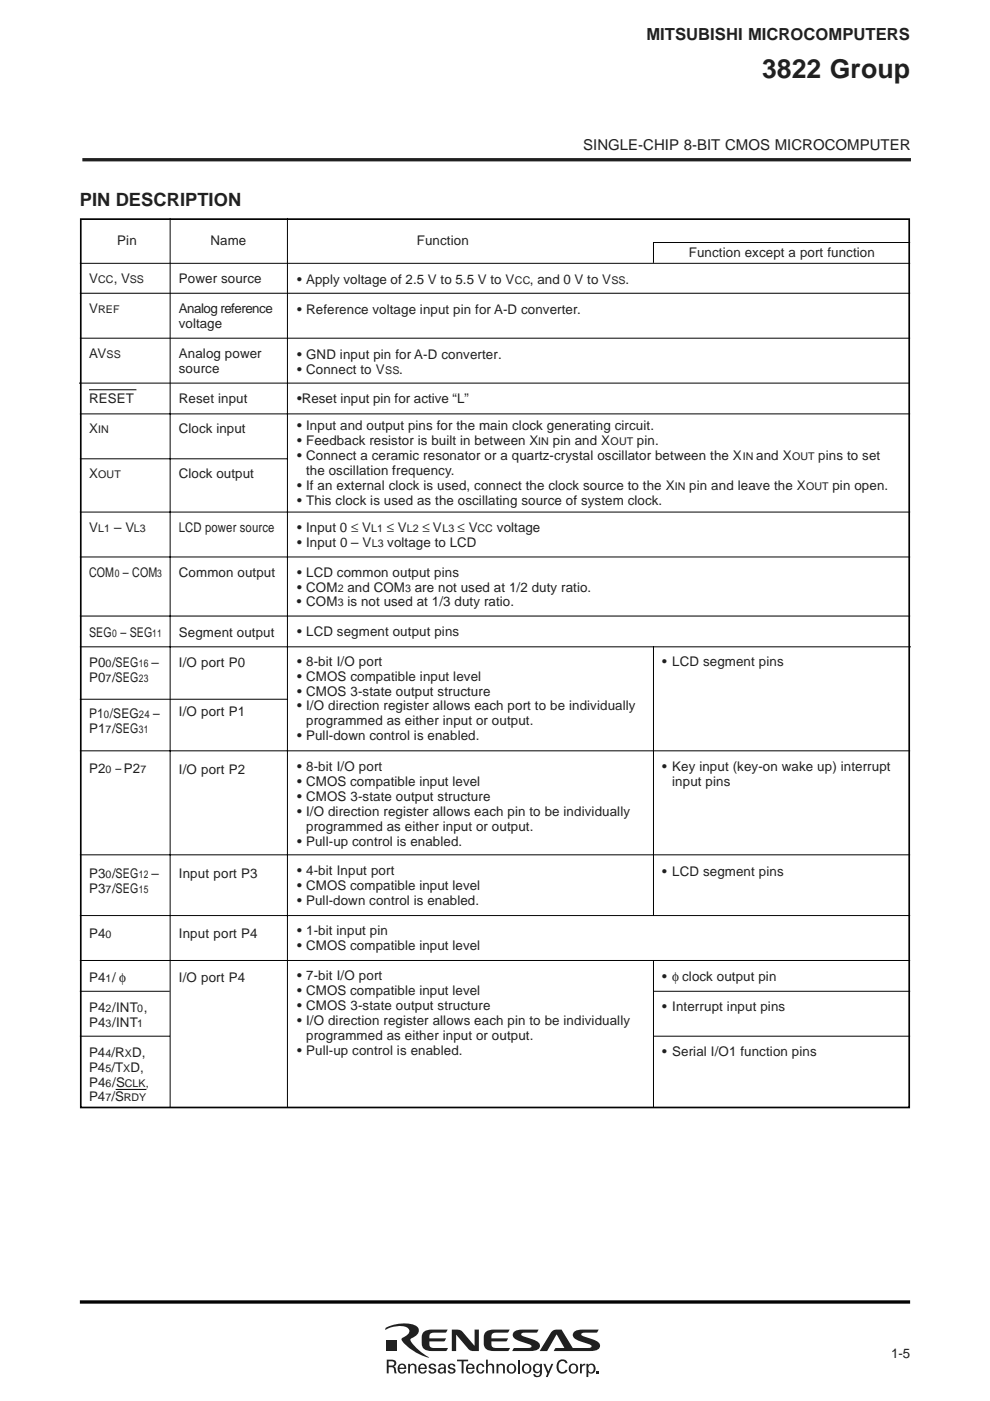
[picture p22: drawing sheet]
<svg xmlns="http://www.w3.org/2000/svg" width="210mm" height="297mm" viewBox="0 0 210 297" stroke-linecap="round" stroke-linejoin="round" font-family="sans-serif">
<defs><g id="words">
<text font-size="5.6" fill="#231f20" x="161.6" y="16.6">3822 Group</text>
<text font-size="3.9" fill="#231f20" x="16.9" y="43.7">PIN DESCRIPTION</text>
<text font-size="3.5" fill="#231f20" x="137.1" y="8.5">MITSUBISHI MICROCOMPUTERS</text>
<text font-size="3.2" fill="#231f20" x="123.6" y="31.7">SINGLE-CHIP 8-BIT CMOS MICROCOMPUTER</text>
<g font-size="2.8" fill="#231f20">
<text x="24.9" y="51.9">Pin</text>
<text x="44.6" y="51.9">Name</text>
<text x="88.4" y="52">Function</text>
<text x="18.9" y="60">V</text>
<text x="24.2" y="60">, V</text>
<text x="37.9" y="60">Power source</text>
<text x="146" y="54.5">Function except a port function</text>
<text x="63" y="60.1">• Apply voltage of 2.5 V to 5.5 V to V</text>
<text x="112.4" y="60.1">, and 0 V to V</text>
<text x="132.6" y="60.1">.</text>
<text x="18.9" y="66.3">V</text>
<text x="37.9" y="66.3">Analog reference</text>
<text x="37.9" y="69.5">voltage</text>
<text x="63" y="66.5">• Reference voltage input pin for A-D converter.</text>
<text x="18.9" y="75.8">AV</text>
<text x="37.9" y="75.8">Analog power</text>
<text x="63" y="76">• GND input pin for A-D converter.</text>
<text x="37.9" y="79">source</text>
<text x="63" y="79.2">• Connect to V</text>
<text x="84.7" y="79.2">.</text>
<text x="18.9" y="85.4">RESET</text>
<text x="37.9" y="85.4">Reset input</text>
<text x="63" y="85.5">•Reset input pin for active “L”</text>
<text x="18.9" y="91.7">X</text>
<text x="37.9" y="91.7">Clock input</text>
<text x="63" y="91.2">• Input and output pins for the main clock generating circuit.</text>
<text x="63" y="94.4">• Feedback resistor is built in between X</text>
<text x="117.2" y="94.4">pin and X</text>
<text x="135" y="94.4">pin.</text>
<text x="18.9" y="101.2">X</text>
<text x="37.9" y="101.2">Clock output</text>
<text x="63" y="97.5">• Connect a ceramic resonator or a quartz-crystal oscillator between the X</text>
<text x="64.9" y="100.7">the oscillation frequency.</text>
<text x="160.3" y="97.5">and X</text>
<text x="173.5" y="97.5">pins to set</text>
<text x="63" y="107.1">• This clock is used as the oscillating source of system clock.</text>
<text x="63" y="103.9">• If an external clock is used, connect the clock source to the X</text>
<text x="146.2" y="103.9">pin and leave the X</text>
<text x="176.5" y="103.9">pin open.</text>
<text x="18.9" y="112.9">V</text>
<text x="24.2" y="112.9">– V</text>
<text x="37.9" y="112.9">LCD power source</text>
<text x="63" y="112.7">• Input 0 ≤ V</text>
<text x="82" y="112.7">≤ V</text>
<text x="89.6" y="112.7">≤ V</text>
<text x="97" y="112.7">≤ V</text>
<text x="105.4" y="112.7">voltage</text>
<text x="63" y="115.9">• Input 0 – V</text>
<text x="82.1" y="115.9">voltage to LCD</text>
<text x="18.9" y="122.4">COM – COM</text>
<text x="37.9" y="122.4">Common output</text>
<text x="63" y="122.2">• LCD common output pins</text>
<text x="63" y="125.4">• COM</text>
<text x="73.7" y="125.4">and COM</text>
<text x="87.9" y="125.4">are not used at 1/2 duty ratio.</text>
<text x="63" y="128.6">• COM</text>
<text x="73.7" y="128.6">is not used at 1/3 duty ratio.</text>
<text x="18.9" y="135.1">SEG – SEG</text>
<text x="37.9" y="135.1">Segment output</text>
<text x="63" y="134.9">• LCD segment output pins</text>
<text x="18.9" y="141.5">P0 /SEG</text>
<text x="32.1" y="141.5">–</text>
<text x="37.9" y="141.5">I/O port P0</text>
<text x="63" y="141.1">• 8-bit I/O port</text>
<text x="140.4" y="141.3">• LCD segment pins</text>
<text x="18.9" y="144.6">P0 /SEG</text>
<text x="63" y="144.3">• CMOS compatible input level</text>
<text x="63" y="147.5">• CMOS 3-state output structure</text>
<text x="18.9" y="152.2">P1 /SEG</text>
<text x="18.9" y="155.4">P1 /SEG</text>
<text x="32.5" y="152.2">–</text>
<text x="37.9" y="151.9">I/O port P1</text>
<text x="63" y="150.6">• I/O direction register allows each port to be individually</text>
<text x="64.9" y="153.8">programmed as either input or output.</text>
<text x="63" y="157">• Pull-down control is enabled.</text>
<text x="18.9" y="163.9">P2</text>
<text x="24.5" y="163.9">– P2</text>
<text x="37.9" y="164">I/O port P2</text>
<text x="63" y="163.5">• 8-bit I/O port</text>
<text x="63" y="166.7">• CMOS compatible input level</text>
<text x="140.4" y="163.5">• Key input (key-on wake up) interrupt</text>
<text x="142.5" y="166.7">input pins</text>
<text x="63" y="169.9">• CMOS 3-state output structure</text>
<text x="63" y="173">• I/O direction register allows each pin to be individually</text>
<text x="63" y="179.4">• Pull-up control is enabled.</text>
<text x="64.9" y="176.2">programmed as either input or output.</text>
<text x="63" y="185.6">• 4-bit Input port</text>
<text x="140.4" y="185.7">• LCD segment pins</text>
<text x="18.9" y="189.3">P3 /SEG</text>
<text x="18.9" y="186.1">P3 /SEG</text>
<text x="32.1" y="186.1">–</text>
<text x="37.9" y="186.1">Input port P3</text>
<text x="63" y="188.7">• CMOS compatible input level</text>
<text x="63" y="191.9">• Pull-down control is enabled.</text>
<text x="18.9" y="198.8">P4</text>
<text x="37.9" y="198.8">Input port P4</text>
<text x="63" y="198.3">• 1-bit input pin</text>
<text x="63" y="201.4">• CMOS compatible input level</text>
<text x="18.9" y="208.1">P4 / φ</text>
<text x="37.9" y="208.1">I/O port P4</text>
<text x="63" y="207.8">• 7-bit I/O port</text>
<text x="140.4" y="208">• φ clock output pin</text>
<text x="18.9" y="214.5">P4 /INT ,</text>
<text x="63" y="211">• CMOS compatible input level</text>
<text x="63" y="214.1">• CMOS 3-state output structure</text>
<text x="140.4" y="214.3">• Interrupt input pins</text>
<text x="18.9" y="217.7">P4 /INT</text>
<text x="63" y="217.3">• I/O direction register allows each pin to be individually</text>
<text x="64.9" y="220.5">programmed as either input or output.</text>
<text x="18.9" y="224">P4 /R D,</text>
<text x="18.9" y="227.2">P4 /T D,</text>
<text x="63" y="223.7">• Pull-up control is enabled.</text>
<text x="140.4" y="223.8">• Serial I/O1 function pins</text>
<text x="18.9" y="230.4">P4 /S</text>
<text x="18.9" y="233.5">P4 /S</text>
<text x="188.9" y="287.9">1-5</text>
</g>
<g font-size="2.3" fill="#231f20">
<text x="20.8" y="60">CC</text>
<text x="27.5" y="60">SS</text>
<text x="109.2" y="60.1">CC</text>
<text x="129.6" y="60.1">SS</text>
<text x="20.8" y="66.3">REF</text>
<text x="22.6" y="75.8">SS</text>
<text x="81.7" y="79.2">SS</text>
<text x="20.8" y="91.7">IN</text>
<text x="114.1" y="94.4">IN</text>
<text x="129.5" y="94.4">OUT</text>
<text x="20.8" y="101.2">OUT</text>
<text x="157.5" y="97.5">IN</text>
<text x="167.9" y="97.5">OUT</text>
<text x="143.1" y="103.9">IN</text>
<text x="170.9" y="103.9">OUT</text>
<text x="20.8" y="112.9">L1</text>
<text x="28.4" y="112.9">L3</text>
<text x="78.7" y="112.7">L1</text>
<text x="86.3" y="112.7">L2</text>
<text x="93.8" y="112.7">L3</text>
<text x="101.2" y="112.7">CC</text>
<text x="78.8" y="115.9">L3</text>
<text x="24.3" y="122.4">0</text>
<text x="33.3" y="122.4">3</text>
<text x="71.6" y="125.4">2</text>
<text x="85.9" y="125.4">3</text>
<text x="71.6" y="128.6">3</text>
<text x="23.8" y="135.1">0</text>
<text x="32.3" y="135.1">11</text>
<text x="22.4" y="141.5">0</text>
<text x="29.5" y="141.5">16</text>
<text x="22.4" y="144.6">7</text>
<text x="29.5" y="144.6">23</text>
<text x="22" y="152.2">0</text>
<text x="22.4" y="155.4">7</text>
<text x="29.5" y="152.2">24</text>
<text x="29.5" y="155.4">31</text>
<text x="22.4" y="163.9">0</text>
<text x="29.8" y="163.9">7</text>
<text x="22.4" y="186.1">0</text>
<text x="22.4" y="189.3">7</text>
<text x="29.5" y="186.1">12</text>
<text x="29.5" y="189.3">15</text>
<text x="22.4" y="198.8">0</text>
<text x="22.4" y="208.1">1</text>
<text x="22.4" y="214.5">2</text>
<text x="29.1" y="214.5">0</text>
<text x="22.4" y="217.7">3</text>
<text x="29.1" y="217.7">1</text>
<text x="22.4" y="224">4</text>
<text x="22.4" y="227.2">5</text>
<text x="26.1" y="227.2">X</text>
<text x="26.5" y="224">X</text>
<text x="22.4" y="230.4">6</text>
<text x="22.4" y="233.5">7</text>
<text x="26.3" y="233.5">RDY</text>
<text x="26.5" y="230.4">CLK,</text>
</g>
</g></defs>
<path d="M17.5 33.9h175.6" fill="none" stroke="#231f20" stroke-width=".71" stroke-linecap="butt"/>
<path d="M16.9 276h176.1" fill="none" stroke="#000" stroke-width=".71" stroke-linecap="butt"/>
<g fill="none" stroke="#000" stroke-width=".21">
<path d="M16.9 55.8h176.1M36.1 46.2v188.6M60.9 46.2v188.6M138.5 51.4h54.5M138.6 51.3v4.4M16.9 71.7h176.1M16.9 62.2h176.1M16.8 81.2h176M16.9 87.8h176.1M16.9 97.3h44.1M18.9 82.6h10M16.9 108.6h176.1"/>
<path d="M16.9 118.1h176.1M16.9 130.6h176.1M16.9 137.1h176.2M138.6 137.1v56.9M16.9 159.2h176.1M16.9 148.3h44.1M16.9 194.1h176.1M16.9 181.2h176.1M16.9 219.7h19.1M16.9 203.6h176.1M16.9 210.2h19.1M138.5 219.7h54.5"/>
<path d="M138.5 210.2h54.5M138.6 203.7v31.1M24.5 231h6.5"/>
</g>
<path d="M17.1 46.5h175.7v188.3h-175.7z" fill="none" stroke="#000" stroke-width=".35"/>
<g fill="#231f20">
<path d="M86.5 289.2h.4v.3a.75 .75 0 0 1 .8-.4 .75 .75 0 0 1 .6 .7v1.4h-.4v-1.6a.53 .53 0 0 0-.7-.1 .53 .53 0 0 0-.3 .6v1.1h-.4z"/>
<path d="M91.1 289.2l.3-.1a.79 .79 0 0 1 1.1 .6h-.4a.35 .35 0 0 0-.5-.3 .35 .35 0 0 0-.2 .5l.4 .1a.65 .65 0 0 1 .7 .7 .65 .65 0 0 1-.9 .5 .66 .66 0 0 1-.8-.6h.4a.39 .39 0 0 0 .5 .4 .39 .39 0 0 0 .3-.6 1.13 1.13 0 0 1-1.1-.7z"/>
<path d="M95.2 289.2l.3-.1a.79 .79 0 0 1 1 .6h-.4a.35 .35 0 0 0-.4-.3 .35 .35 0 0 0-.2 .5l.4 .1a.65 .65 0 0 1 .7 .7 .65 .65 0 0 1-.9 .5 .66 .66 0 0 1-.8-.6h.4a.39 .39 0 0 0 .5 .4 .39 .39 0 0 0 .3-.6 1.13 1.13 0 0 1-1.1-.7z"/>
<path d="M96.9 288.3h2.4v.3h-1v2.6h-.4v-2.6h-1z"/>
<path d="M101.3 289.3a.81 .81 0 0 1 .8-.2 .81 .81 0 0 1 .6 .7h-.4a.43 .43 0 0 0-.3-.4 .43 .43 0 0 0-.5 .2l-.1 .6a.58 .58 0 0 0 .1 .6 .58 .58 0 0 0 .6 .1l.2-.4h.4a.92 .92 0 0 1-1.2 .7 .92 .92 0 0 1-.5-1.4z"/>
<path d="M103.1 288.3h.3v1.1a.73 .73 0 0 1 .8-.3 .73 .73 0 0 1 .6 .7v1.4h-.4l-.1-1.5a.52 .52 0 0 0-.6-.2 .52 .52 0 0 0-.3 .6v1.1h-.3z"/>
<path d="M105.3 289.2h.4v.3a.75 .75 0 0 1 .8-.4 .75 .75 0 0 1 .5 .7v1.4h-.3l-.1-1.6a.53 .53 0 0 0-.7-.1 .53 .53 0 0 0-.2 .6v1.1h-.4z"/>
<path d="M82.4 288.6l1 .1a.45 .45 0 0 1 0 .7l-1 .1zM82 288.3v2.9h.4v-1.3h.7a1.44 1.44 0 0 1 .6 1.3h.4l-.1-.6a.79 .79 0 0 0-.5-.9 .75 .75 0 0 0 .5-.9 .75 .75 0 0 0-1-.5z"/>
<path d="M84.9 289.5a.51 .51 0 0 1 .6 0 .51 .51 0 0 1 .2 .5h-1zM84.6 289.3a1.06 1.06 0 0 0-.2 1.4 1.06 1.06 0 0 0 1.4 .4l.3-.5h-.4a.53 .53 0 0 1-.7 .3 .53 .53 0 0 1-.3-.7h1.4a.92 .92 0 0 0-.4-1 .92 .92 0 0 0-1.1 .1z"/>
<path d="M89.3 289.5a.51 .51 0 0 1 .6 0 .51 .51 0 0 1 .2 .5h-1zM89 289.3a1.06 1.06 0 0 0-.2 1.4 1.06 1.06 0 0 0 1.4 .4l.3-.5h-.4a.53 .53 0 0 1-.7 .3 .53 .53 0 0 1-.3-.7h1.4a.92 .92 0 0 0-.4-1 .92 .92 0 0 0-1.1 .1z"/>
<path d="M93.3 290.4l.8-.2a.5 .5 0 0 1-.2 .7 .5 .5 0 0 1-.7-.3zM93.2 289.2l-.3 .5h.4l.4-.3h.3l.1 .5a.89 .89 0 0 0-.9 .1 .89 .89 0 0 0-.3 .9l.4 .3a.74 .74 0 0 0 .9-.3v.3h.3v-.3a2.07 2.07 0 0 0-.2-1.7l-.6-.1z"/>
<path d="M99.4 289.5a.51 .51 0 0 1 .6 0 .51 .51 0 0 1 .2 .5h-1zM99.1 289.3a1.06 1.06 0 0 0-.2 1.4 1.06 1.06 0 0 0 1.4 .4l.3-.5h-.4a.53 .53 0 0 1-.7 .3 .53 .53 0 0 1-.3-.7h1.4a.92 .92 0 0 0-.4-1 .92 .92 0 0 0-1.1 .1z"/>
<path d="M108 289.6a.68 .68 0 0 1 .9-.1 .68 .68 0 0 1 .1 1 .61 .61 0 0 1-.7 .4 .61 .61 0 0 1-.5-.7zM107.4 290.2a1.06 1.06 0 0 0 2.1 0 1.06 1.06 0 0 0-2.1 0z"/>
</g>
<path d="M110 288.3v2.9" fill="none" stroke="#231f20" stroke-width=".38"/>
<g fill="#231f20">
<path d="M115.2 289.2h.4l.7 1.6 .6-1.6h.4l-1.2 2.8h-.4l.3-.8z"/>
<path d="M118.4 288.5a1.12 1.12 0 0 1 1.9 .5h-.4a.81 .81 0 0 0-1.1-.3 .81 .81 0 0 0-.4 1 .81 .81 0 0 0 .4 1.1 .81 .81 0 0 0 1.1-.4h.4a1.2 1.2 0 0 1-1.5 .8 1.2 1.2 0 0 1-.8-1.5l.2-.8z"/>
<path d="M123 289.2h.4v.4l.3-.4 .4-.1-.1 .4a.56 .56 0 0 0-.6 .7v1h-.4z"/>
<path d="M126.5 290.7h.4v.5h-.4z"/>
<path d="M95.8 281.9h1.3l.6 .2 2.9 3.2v-3.4h.9v4.6a2.44 2.44 0 0 1-2.3-.6l-2.5-2.9v3.5h-.9z"/>
<path d="M90 282.3l.9-.4h4l-.4 .6-2.9 .1a.84 .84 0 0 0-.6 1.2h3.6l-.3 .5-.2 .1h-3.1v.6l.3 .6 .3 .2h3.4l-.4 .6-3 .1a1.72 1.72 0 0 1-2.2-1.7 2.42 2.42 0 0 1 .6-2.5z"/>
<path d="M103.1 282.3l1-.4h4l-.4 .6-2.9 .1a.84 .84 0 0 0-.6 1.2h3.5l-.2 .5-.3 .1h-3v.6l.2 .6 .3 .2h3.4l-.3 .6-3 .1a1.72 1.72 0 0 1-2.2-1.7 2.42 2.42 0 0 1 .5-2.5z"/>
<path d="M108.9 282.4a2.43 2.43 0 0 1 1.9-.5h3.4l-.4 .6-2.9 .1-.4 .3a.82 .82 0 0 0 .8 .5 5.5 5.5 0 0 1 3 1.4 .97 .97 0 0 1-.7 1.5l-1.2 .2h-3.8l.4-.7h3.3l.2-.1 .2-.3a.82 .82 0 0 0-.8-.5 5.5 5.5 0 0 1-3-1.3 .91 .91 0 0 1 0-1.2z"/>
<path d="M117 282.3a2.36 2.36 0 0 1 2.1-.4l2.3 3.9h3.6l.4-.4a.82 .82 0 0 0-.8-.5 5.5 5.5 0 0 1-3-1.3 .97 .97 0 0 1 .7-1.6l1.3-.1h3.3l-.3 .6-2.9 .1-.5 .3a.82 .82 0 0 0 .9 .5 5.5 5.5 0 0 1 3 1.4 .97 .97 0 0 1-.7 1.5l-1.3 .2h-7.7l.4-.7h1.9l-1.6-2.8-2.1 3.5h-1.6z"/>
<path d="M82 284.1h2.1v2.1h-2.1z"/>
<path d="M81.8 281.5a8 8 0 0 1 6.2-.5 1.31 1.31 0 0 1 .8 1.4 1.31 1.31 0 0 1-1.1 1.1l-.7 .5a8.6 8.6 0 0 0 4 3.8 9.6 9.6 0 0 1-5.9-3.8l.3-.4a1.9 1.9 0 0 0 1.4-1.6 2.85 2.85 0 0 0-3.3-.7l-1.8 .7z"/>
<path d="M111.2 289.6a.68 .68 0 0 1 .9-.1 .68 .68 0 0 1 .1 1 .61 .61 0 0 1-.7 .4 .61 .61 0 0 1-.4-.7zM110.6 290.2a1.06 1.06 0 0 0 2.1 0 1.06 1.06 0 0 0-2.1 0z"/>
<path d="M113.7 289.5a.69 .69 0 0 1 .8 .6 .69 .69 0 0 1-.8 .7l-.3-.7zM113.2 289.4a.98 .98 0 0 0-.2 1.3 .98 .98 0 0 0 1.3 .3l.2-.2a.62 .62 0 0 1-.1 .8 .62 .62 0 0 1-.8 0l-.1-.3h-.4a.93 .93 0 0 0 1.1 .7 .93 .93 0 0 0 .7-1.1v-1.7h-.4v.3v-.1a.79 .79 0 0 0-1.3 0z"/>
<path d="M121.1 289.6a.68 .68 0 0 1 .9-.1 .68 .68 0 0 1 .2 1 .61 .61 0 0 1-.8 .4 .61 .61 0 0 1-.4-.7zM120.5 290.2a1.1 1.1 0 0 0 2.2 0 1.1 1.1 0 0 0-2.2 0z"/>
<path d="M125 289.5a.69 .69 0 0 1 .8 .2 .69 .69 0 0 1 0 .8 .58 .58 0 0 1-.7 .4 .58 .58 0 0 1-.4-.7zM124.3 289.2v2.8h.4v-1a1.01 1.01 0 0 0 1.7-.7 1.01 1.01 0 0 0-1.5-1l-.2 .2v-.3z"/>
</g>
<use href="#words"/>
</svg>
